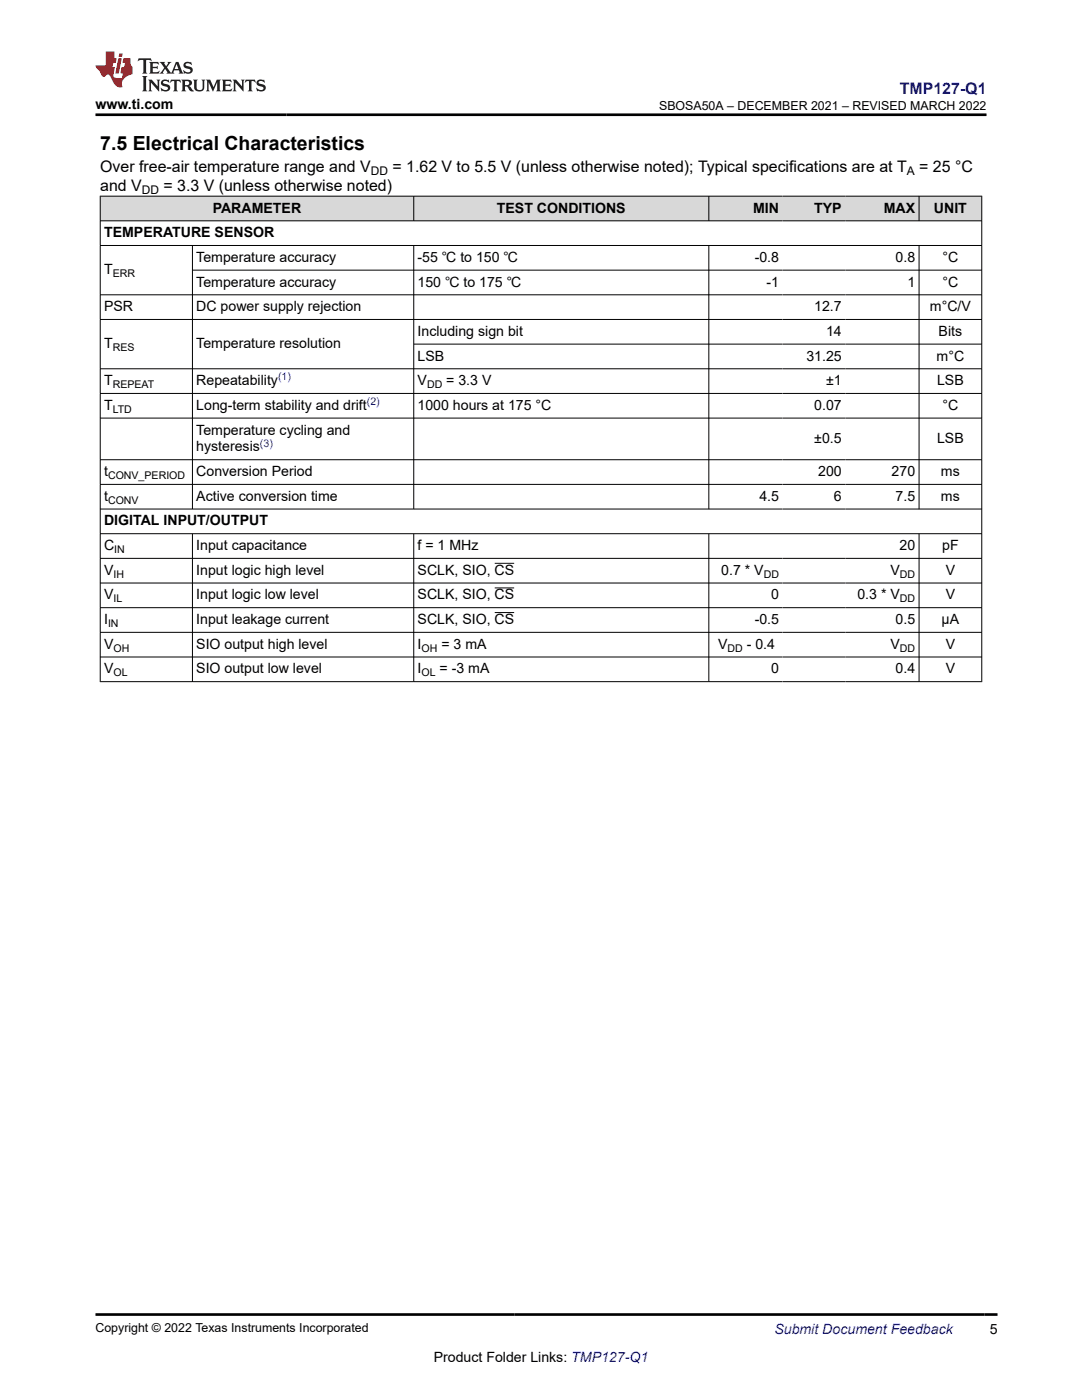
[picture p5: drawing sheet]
<svg xmlns="http://www.w3.org/2000/svg" width="216mm" height="279mm" viewBox="0 0 216 279" stroke-linecap="round" stroke-linejoin="round" font-family="sans-serif">
<defs><g id="words">
<text font-size="3.9" x="20" y="29.9">7.5 Electrical Characteristics</text>
<text font-size="3.2" fill="#00f" x="179.6" y="18.7">TMP127-Q1</text>
<g font-size="3.2">
<text x="20" y="34.3">Over free-air temperature range and V</text>
<text x="78.3" y="34.3">= 1.62 V to 5.5 V (unless otherwise noted); Typical specifications are at T</text>
<text x="183.4" y="34.3">= 25 °C</text>
<text x="20" y="38.1">and V</text>
<text x="32.6" y="38.1">= 3.3 V (unless otherwise noted)</text>
</g>
<g font-size="2.8">
<text x="19" y="21.8">www.ti.com</text>
<text x="20.8" y="47.3">TEMPERATURE SENSOR</text>
<text x="42.4" y="42.4">PARAMETER</text>
<text x="99.1" y="42.4">TEST CONDITIONS</text>
<text x="150.3" y="42.4">MIN</text>
<text x="162.5" y="42.4">TYP</text>
<text x="176.4" y="42.4">MAX</text>
<text x="186.4" y="42.4">UNIT</text>
<text x="39.2" y="52.3">Temperature accuracy</text>
<text x="83.3" y="52.3">-55 ℃ to 150 ℃</text>
<text x="150.6" y="52.3">-0.8</text>
<text x="178.7" y="52.3">0.8</text>
<text x="188.1" y="52.3">°C</text>
<text x="20.8" y="54.7">T</text>
<text x="39.2" y="57.2">Temperature accuracy</text>
<text x="83.3" y="57.2">150 ℃ to 175 ℃</text>
<text x="152.9" y="57.2">-1</text>
<text x="181.1" y="57.2">1</text>
<text x="188.1" y="57.2">°C</text>
<text x="20.8" y="62.1">PSR</text>
<text x="39.2" y="62.1">DC power supply rejection</text>
<text x="162.5" y="62.1">12.7</text>
<text x="185.6" y="62.1">m°C/V</text>
<text x="20.8" y="69.5">T</text>
<text x="39.2" y="69.5">Temperature resolution</text>
<text x="83.3" y="67">Including sign bit</text>
<text x="83.3" y="72">LSB</text>
<text x="160.9" y="72">31.25</text>
<text x="164.8" y="67">14</text>
<text x="186.9" y="72">m°C</text>
<text x="187.3" y="67">Bits</text>
<text x="20.8" y="76.9">T</text>
<text x="39.2" y="76.9">Repeatability</text>
<text x="83.3" y="76.9">V</text>
<text x="89" y="76.9">= 3.3 V</text>
<text x="164.8" y="76.9">±1</text>
<text x="187" y="76.9">LSB</text>
<text x="20.8" y="81.8">T</text>
<text x="39.2" y="81.8">Long-term stability and drift</text>
<text x="83.3" y="81.8">1000 hours at 175 °C</text>
<text x="162.5" y="81.8">0.07</text>
<text x="188.1" y="81.8">°C</text>
<text x="39.2" y="86.7">Temperature cycling and</text>
<text x="162.5" y="88.4">±0.5</text>
<text x="187" y="88.4">LSB</text>
<text x="20.8" y="95">t</text>
<text x="39.2" y="90.1">hysteresis</text>
<text x="39.2" y="95">Conversion Period</text>
<text x="163.3" y="95">200</text>
<text x="177.9" y="95">270</text>
<text x="187.8" y="95">ms</text>
<text x="20.8" y="99.9">t</text>
<text x="39.2" y="99.9">Active conversion time</text>
<text x="151.5" y="99.9">4.5</text>
<text x="166.4" y="99.9">6</text>
<text x="178.7" y="99.9">7.5</text>
<text x="187.8" y="99.9">ms</text>
<text x="20.8" y="104.9">DIGITAL INPUT/OUTPUT</text>
<text x="20.8" y="109.8">C</text>
<text x="39.2" y="109.8">Input capacitance</text>
<text x="83.3" y="109.8">f = 1 MHz</text>
<text x="179.5" y="109.8">20</text>
<text x="188" y="109.8">pF</text>
<text x="20.8" y="114.7">V</text>
<text x="20.8" y="119.6">V</text>
<text x="39.2" y="114.7">Input logic high level</text>
<text x="39.2" y="119.6">Input logic low level</text>
<text x="83.3" y="114.7">SCLK, SIO, CS</text>
<text x="83.3" y="119.6">SCLK, SIO, CS</text>
<text x="143.9" y="114.7">0.7 * V</text>
<text x="153.9" y="119.6">0</text>
<text x="171.1" y="119.6">0.3 * V</text>
<text x="177.7" y="114.7">V</text>
<text x="188.7" y="114.7">V</text>
<text x="188.7" y="119.6">V</text>
<text x="20.8" y="124.5">I</text>
<text x="39.2" y="124.5">Input leakage current</text>
<text x="83.3" y="124.5">SCLK, SIO, CS</text>
<text x="150.6" y="124.5">-0.5</text>
<text x="178.7" y="124.5">0.5</text>
<text x="187.9" y="124.5">μA</text>
<text x="20.8" y="129.5">V</text>
<text x="39.2" y="129.5">SIO output high level</text>
<text x="83.3" y="129.5">I</text>
<text x="88.1" y="129.5">= 3 mA</text>
<text x="143.3" y="129.5">V</text>
<text x="149" y="129.5">- 0.4</text>
<text x="177.7" y="129.5">V</text>
<text x="188.7" y="129.5">V</text>
<text x="20.8" y="134.4">V</text>
<text x="39.2" y="134.4">SIO output low level</text>
<text x="83.3" y="134.4">I</text>
<text x="87.7" y="134.4">= -3 mA</text>
<text x="153.9" y="134.4">0</text>
<text x="178.7" y="134.4">0.4</text>
<text x="188.7" y="134.4">V</text>
<text x="197.5" y="266.1">5</text>
<text x="86.5" y="271.7">Product Folder Links: TMP127-Q1</text>
</g>
<text font-size="2.8" fill="#00f" x="154.5" y="266.2">Submit Document Feedback</text>
<g font-size="2.5">
<text x="131.5" y="21.9">SBOSA50A – DECEMBER 2021 – REVISED MARCH 2022</text>
<text x="19" y="265.9">Copyright © 2022 Texas Instruments Incorporated</text>
</g>
<g font-size="2.4">
<text x="74" y="34.9">DD</text>
<text x="180.9" y="34.9">A</text>
<text x="28.3" y="38.7">DD</text>
</g>
<g font-size="2.1">
<text x="22.5" y="55.3">ERR</text>
<text x="22.5" y="70.1">RES</text>
<text x="22.5" y="77.4">REPEAT</text>
<text x="85.2" y="77.4">DD</text>
<text x="22.5" y="82.4">LTD</text>
<text x="21.6" y="95.6">CONV_PERIOD</text>
<text x="21.6" y="100.5">CONV</text>
<text x="22.8" y="110.4">IN</text>
<text x="22.6" y="115.3">IH</text>
<text x="152.4" y="115.3">DD</text>
<text x="179.6" y="115.3">DD</text>
<text x="21.6" y="125.1">IN</text>
<text x="22.6" y="120.2">IL</text>
<text x="179.6" y="120.2">DD</text>
<text x="22.6" y="130">OH</text>
<text x="84.1" y="130">OH</text>
<text x="145.2" y="130">DD</text>
<text x="179.6" y="130">DD</text>
<text x="22.6" y="135">OL</text>
<text x="84.1" y="135">OL</text>
</g>
<g font-size="2.1" fill="#00f">
<text x="55.5" y="75.9">(1)</text>
<text x="73.2" y="80.9">(2)</text>
<text x="51.9" y="89.2">(3)</text>
</g>
</g></defs>
<g fill="#d8d8d8">
<path d="M20 39.1h175.9v5h-175.9z" fill-rule="evenodd"/>
<path d="M20.1 39.2h62.4v4.8h-62.4z" fill-rule="evenodd"/>
<path d="M82.6 39.2h58.8v4.8h-58.8z" fill-rule="evenodd"/>
<path d="M141.5 39.2h14.7v4.8h-14.7z" fill-rule="evenodd"/>
<path d="M156.2 39.2h12.5v4.8h-12.5z" fill-rule="evenodd"/>
<path d="M168.7 39.2h14.6v4.8h-14.6z" fill-rule="evenodd"/>
<path d="M183.5 39.2h12.3v4.8h-12.3z" fill-rule="evenodd"/>
</g>
<g fill="none" stroke="#000" stroke-width=".2">
<path d="M19.9 39.1h176.1M20 39.1v97M82.6 39.1v5M141.4 39.1v5M183.4 39.1v5M195.9 39.1v97M19.9 44.1h176.1M19.9 49h176.1M19.9 58.8h176.1M38.4 49v52.7M38.4 53.9h157.6M82.6 49v52.7"/>
<path d="M141.4 49v52.7M183.4 49v52.7M19.9 63.8h176.1M19.9 78.5h176.1M82.6 68.7h113.4M196 73.6h-176.1M19.9 83.4h176.1M19.9 91.7h176.1M19.9 96.7h176.1M19.9 101.6h176.1M19.9 106.5h176.1M19.9 111.4h176.1"/>
<path d="M19.9 116.4h176.1M38.4 106.5v29.6M82.6 106.5v29.6M98.7 112.4h3.9M98.7 117.3h3.9M141.4 106.5v29.6M183.4 106.5v29.6M19.9 121.3h176.1M19.9 126.2h176.1M19.9 131.1h176.1M19.9 136h176.1M98.7 122.3h3.9"/>
</g>
<path d="M27.7 11.6l-.2 .6 .5-.2h.6v.1v2.2l-.2 .4h1l-.2-.4v-2.2v-.1h.5l.5 .2-.1-.6zM29.8 12.4l.2 .3v1.6l-.2 .4h1.9l.1-.6a1.08 1.08 0 0 1-1.3 .2v-.7h.6l.4 .2v-.7l-.4 .2h-.6v-.5l.2-.2a1 1 0 0 1 1 .3l-.1-.5zM31.8 12.4l1 1.1-1 1.2h.9l-.2-.2 .4-.8 .5 .8-.2 .2h1.6l-.2-.2 .1-.5h1l.1 .5-.1 .2h.9l-.2-.4-.8-1.9h-.5l-1 2.1-.8-1.1 .9-1h-.8l.2 .2-.5 .6-.3-.6 .1-.2zM35.2 12.8l.4 1h-.8zM36.8 12.5a.65 .65 0 0 0-.2 .7 .65 .65 0 0 0 .6 .5l.7 .1 .1 .3a.79 .79 0 0 1-.7 .4 .79 .79 0 0 1-.7-.5l.1 .7 .2-.1a.93 .93 0 0 0 1.1 0 .93 .93 0 0 0 .4-.9 1.46 1.46 0 0 0-1.2-.6l-.1-.3a1.09 1.09 0 0 1 1.2 .2l-.2-.6-.1 .1-.6-.2zM28.4 15.2l.2 .4v2.2l-.2 .4h1l-.2-.4v-2.2l.2-.4zM29.6 15.9l.2 .4v1.5l-.2 .4h.8l-.3-.4v-1.3l1.7 1.8v-2l.2-.4h-.8l.2 .2 .1 1.1-1.2-1.3zM32.3 16a.65 .65 0 0 0-.2 .8 .65 .65 0 0 0 .7 .4l.6 .2 .1 .2a.79 .79 0 0 1-.7 .4 .79 .79 0 0 1-.7-.5l.1 .7 .2-.1a.93 .93 0 0 0 1.1 .1 .93 .93 0 0 0 .4-1 1.46 1.46 0 0 0-1.2-.5l-.1-.4a1.09 1.09 0 0 1 1.2 .2l-.2-.6-.1 .1-.6-.1zM34.1 15.9l-.1 .6a.63 .63 0 0 1 .7-.3l.1 1.6-.3 .4h1l-.2-.4v-1.6a.66 .66 0 0 1 .8 .3l-.1-.6zM36.2 15.9l.2 .4v1.5l-.2 .4h.9l-.2-.2v-.7h.5l.1 .2a.79 .79 0 0 0 1.2 .6l-1-.9a.61 .61 0 0 0 .6-.6 .61 .61 0 0 0-.5-.7zM36.9 16.2h.2a.47 .47 0 0 1 .5 .1 .47 .47 0 0 1 .1 .5l-.2 .1-.6 .1zM38.5 15.9l.2 .2a2.27 2.27 0 0 0 .4 2 1.04 1.04 0 0 0 1.7-.7v-1.3l.2-.2h-.8l.2 .4v1.1a.6 .6 0 0 1-.6 .6 .6 .6 0 0 1-.6-.6v-1.1l.3-.4zM41.1 15.9l.2 .4v1.5l-.2 .4h.7l-.2-.4v-1.4l.9 1.9 .8-1.9v1.4l-.2 .4h1l-.3-.4v-1.5l.3-.4h-.8l-.7 1.5-.7-1.5zM44.3 15.9l.2 .4v1.5l-.2 .4h1.9l.1-.6a1.09 1.09 0 0 1-1.3 .2v-.7h.6l.4 .2v-.6l-.4 .2h-.6v-.6l.2-.1a1.01 1.01 0 0 1 1 .3l-.1-.6zM46.4 15.9l.3 .4v1.5l-.3 .4h.8l-.2-.4v-1.3l1.6 1.8v-2l.2-.4h-.7l.2 .2v1.1l-1.2-1.3zM49 15.9l-.1 .6a.63 .63 0 0 1 .8-.3v1.6l-.3 .4h1l-.2-.4v-1.6a.66 .66 0 0 1 .8 .3l-.1-.6zM51.4 16a.65 .65 0 0 0-.2 .8 .65 .65 0 0 0 .6 .4l.6 .2 .2 .2a.79 .79 0 0 1-.8 .4 .79 .79 0 0 1-.6-.5l.1 .7 .2-.1a.93 .93 0 0 0 1 .1 .93 .93 0 0 0 .5-1 1.46 1.46 0 0 0-1.3-.5l-.1-.4a1.09 1.09 0 0 1 1.3 .2l-.2-.6-.2 .1-.5-.1z" fill="#231f20"/>
<path d="M21.1 10.3v2.7h-2.1l.1 .4 .9 1a.95 .95 0 0 0 .9 .9 .59 .59 0 0 1 .6-.4 .59 .59 0 0 1 .5 .3l.4 .8a1.59 1.59 0 0 0 2.1 1.4 1.61 1.61 0 0 1 1-2.3l1-.3-.1-1.5a1.59 1.59 0 0 1-.4-1.7h-1.4l-.2 .9h.5l-.1 .9h-.5l-.2 .9v.3l.4 .1-.2 .9h-.6a.73 .73 0 0 1-1.1-.7l.3-1.5h-.5l.2-.9h.5l.2-.9h-.5v-1.3zM23.6 11.6l-.6 3.1h.7l.6-3.1zM23.8 10.7l-.1 .6h.7l.1-.6z" fill="#ed1c24"/>
<path d="M19 22.9h177.8M19.1 262.3h179.9" fill="none" stroke="#000" stroke-width=".53"/>
<use href="#words"/>
</svg>
